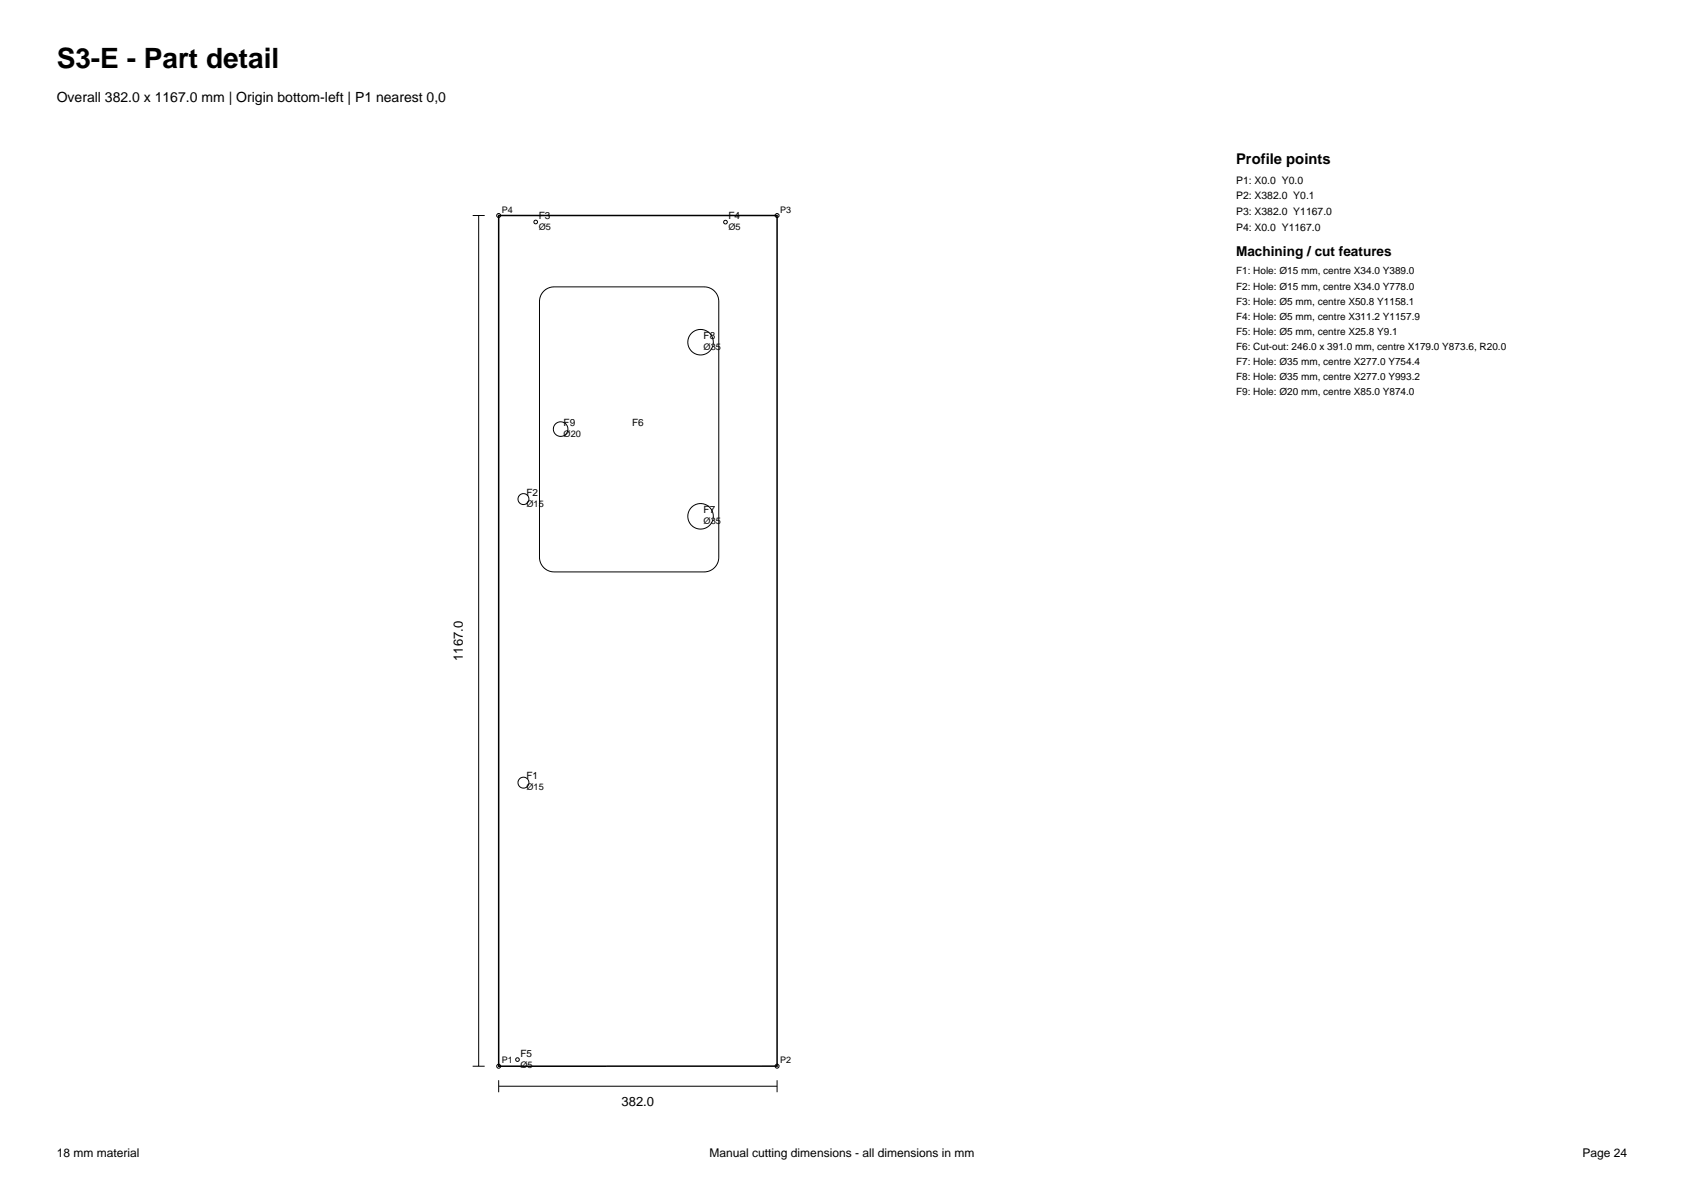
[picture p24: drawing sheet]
<svg xmlns="http://www.w3.org/2000/svg" width="297mm" height="210mm" viewBox="0 0 297 210" stroke-linecap="round" stroke-linejoin="round" font-family="sans-serif">
<defs><g id="words">
<text font-size="4.9" x="10" y="12">S3-E - Part detail</text>
<text font-size="2.6" x="218" y="29">Profile points</text>
<text font-size="2.5" x="10" y="18">Overall 382.0 x 1167.0 mm | Origin bottom-left | P1 nearest 0,0</text>
<text font-size="2.4" x="218" y="45.2">Machining / cut features</text>
<g font-size="2.3">
<text x="81.6" y="116.5" transform="rotate(-90 81.6 116.5)">1167.0</text>
<text x="109.6" y="195.1">382.0</text>
</g>
<g font-size="2.1">
<text x="10" y="204">18 mm material</text>
<text x="125.2" y="204">Manual cutting dimensions - all dimensions in mm</text>
<text x="279.1" y="204">Page 24</text>
</g>
<g font-size="1.8">
<text x="218" y="32.4">P1: X0.0 Y0.0</text>
<text x="218" y="35.1">P2: X382.0 Y0.1</text>
<text x="95" y="38.6">F3</text>
<text x="128.5" y="38.6">F4</text>
<text x="218" y="37.9">P3: X382.0 Y1167.0</text>
<text x="218" y="40.7">P4: X0.0 Y1167.0</text>
<text x="218" y="48.4">F1: Hole: Ø15 mm, centre X34.0 Y389.0</text>
<text x="218" y="51.1">F2: Hole: Ø15 mm, centre X34.0 Y778.0</text>
<text x="218" y="53.7">F3: Hole: Ø5 mm, centre X50.8 Y1158.1</text>
<text x="124.1" y="59.7">F8</text>
<text x="218" y="56.3">F4: Hole: Ø5 mm, centre X311.2 Y1157.9</text>
<text x="218" y="59">F5: Hole: Ø5 mm, centre X25.8 Y9.1</text>
<text x="218" y="61.6">F6: Cut-out: 246.0 x 391.0 mm, centre X179.0 Y873.6, R20.0</text>
<text x="218" y="64.3">F7: Hole: Ø35 mm, centre X277.0 Y754.4</text>
<text x="218" y="66.9">F8: Hole: Ø35 mm, centre X277.0 Y993.2</text>
<text x="218" y="69.6">F9: Hole: Ø20 mm, centre X85.0 Y874.0</text>
<text x="99.4" y="75.1">F9</text>
<text x="111.5" y="75.2">F6</text>
<text x="92.8" y="87.4">F2</text>
<text x="124.1" y="90.4">F7</text>
<text x="92.8" y="137.4">F1</text>
<text x="91.8" y="186.3">F5</text>
</g>
<g font-size="1.6">
<text x="88.5" y="37.5">P4</text>
<text x="95" y="40.5">Ø5</text>
<text x="128.5" y="40.6">Ø5</text>
<text x="137.6" y="37.5">P3</text>
<text x="124.1" y="61.7">Ø35</text>
<text x="99.4" y="77">Ø20</text>
<text x="92.8" y="89.4">Ø15</text>
<text x="124.1" y="92.4">Ø35</text>
<text x="92.8" y="139.4">Ø15</text>
<text x="88.5" y="187.5">P1</text>
<text x="91.8" y="188.2">Ø5</text>
<text x="137.6" y="187.5">P2</text>
</g>
</g></defs>
<path d="M87.9 38h49.2v150h-49.2z" fill="none" stroke="#000" stroke-width=".26"/>
<g fill="none" stroke="#000" stroke-width=".18">
<path d="M83.4 38h2.1M84.4 38v150M95.9 51.3a2.57 2.57 0 0 1 1.8-.7h26.5a2.57 2.57 0 0 1 2.6 2.6v45.1a2.57 2.57 0 0 1-2.6 2.5h-26.5a2.57 2.57 0 0 1-2.6-2.5v-45.1a2.57 2.57 0 0 1 .8-1.9zM83.4 188h2.1M87.9 191.5h49.2M87.9 190.5v2.1M137.1 190.5v2.1"/>
<circle cx="87.9" cy="38" r=".35"/>
<circle cx="94.5" cy="39.1" r=".32"/>
<circle cx="127.9" cy="39.2" r=".32"/>
<circle cx="137.1" cy="38" r=".35"/>
<circle cx="98.9" cy="75.7" r="1.29"/>
<circle cx="123.6" cy="60.3" r="2.25"/>
<circle cx="92.3" cy="88" r=".96"/>
<circle cx="123.6" cy="91" r="2.25"/>
<circle cx="92.3" cy="138" r=".96"/>
<circle cx="87.9" cy="188" r=".35"/>
<circle cx="91.3" cy="186.8" r=".32"/>
<circle cx="137.1" cy="188" r=".35"/>
</g>
<use href="#words"/>
</svg>
